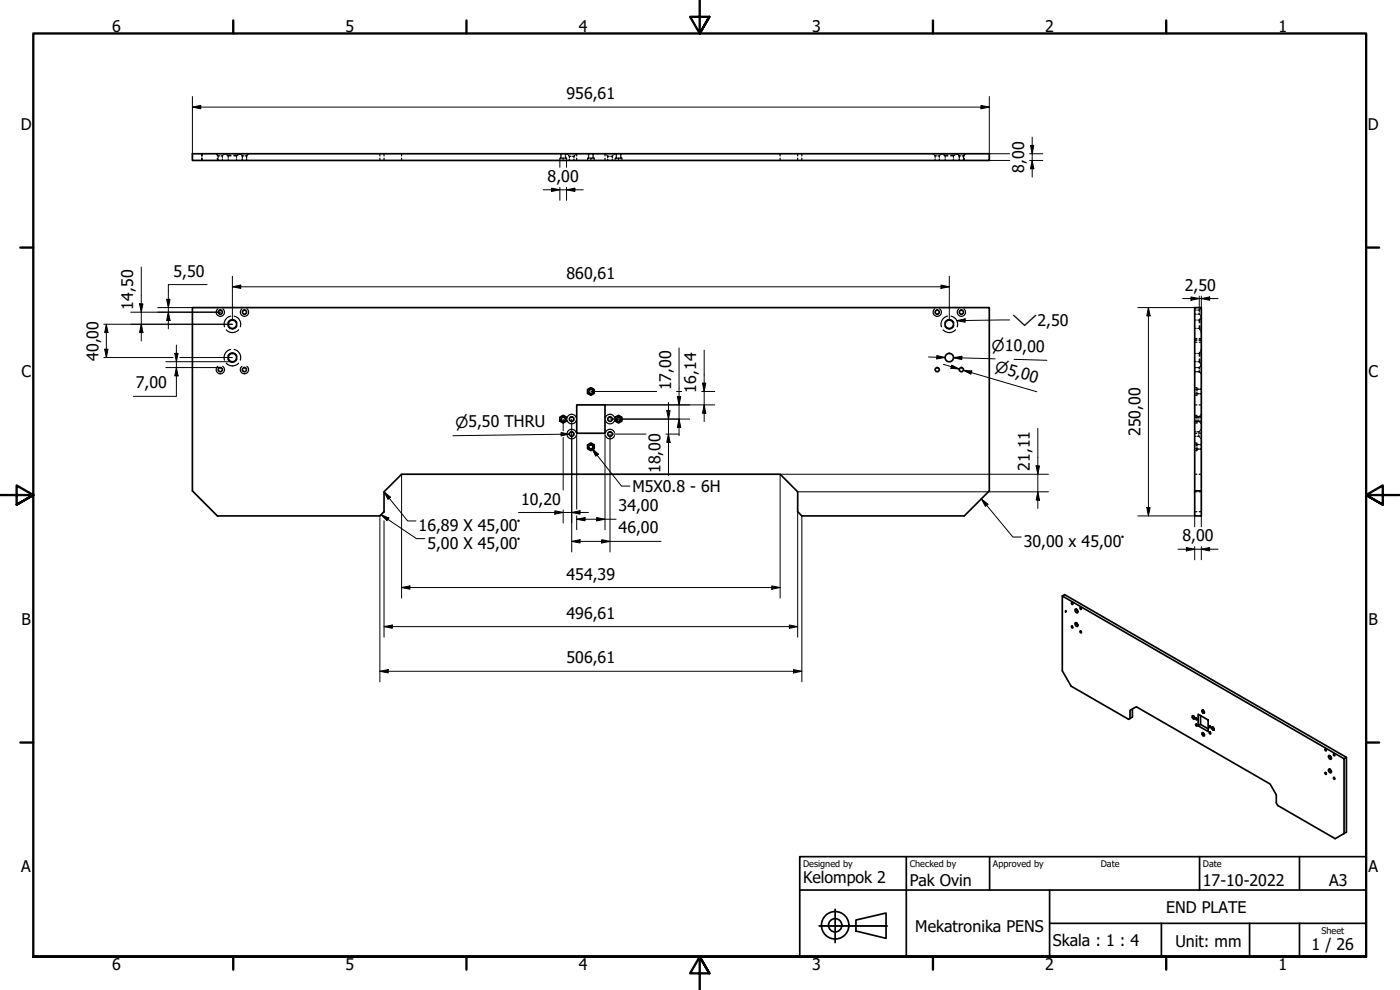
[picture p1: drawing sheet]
<svg xmlns="http://www.w3.org/2000/svg" width="420mm" height="297mm" viewBox="0 0 420 297" stroke-linecap="round" stroke-linejoin="round" font-family="sans-serif">
<defs><g id="words">
<g font-size="4.8">
<text x="33.7" y="9.6">6</text>
<text x="103.7" y="9.6">5</text>
<text x="173.7" y="9.6">4</text>
<text x="243.7" y="9.6">3</text>
<text x="313.7" y="9.6">2</text>
<text x="383.7" y="9.6">1</text>
<text x="170" y="29.7">956,61</text>
<text x="6.2" y="38.9">D</text>
<text x="410.5" y="38.9">D</text>
<text x="307.4" y="51.8" transform="rotate(-90 307.4 51.8)">8,00</text>
<text x="164.4" y="54.6">8,00</text>
<text x="52.1" y="83">5,50</text>
<text x="170" y="83.6">860,61</text>
<text x="355.6" y="87.2">2,50</text>
<text x="40" y="92.9" transform="rotate(-90 40 92.9)">14,50</text>
<text x="6.4" y="113.2">C</text>
<text x="29.5" y="108.3" transform="rotate(-90 29.5 108.3)">40,00</text>
<text x="410.7" y="113.2">C</text>
<text x="40.8" y="116.5">7,00</text>
<text x="201.4" y="117.1" transform="rotate(-90 201.4 117.1)">17,00</text>
<text x="208.9" y="117.8" transform="rotate(-90 208.9 117.8)">16,14</text>
<text x="342.3" y="130.8" transform="rotate(-90 342.3 130.8)">250,00</text>
<text x="198.2" y="141.9" transform="rotate(-90 198.2 141.9)">18,00</text>
<text x="309.1" y="141.3" transform="rotate(-90 309.1 141.3)">21,11</text>
<text x="189.8" y="147.6">M5X0.8 - 6H</text>
<text x="156.4" y="151.4">10,20</text>
<text x="185.7" y="153.4">34,00</text>
<text x="125.6" y="159.3">16,89 X 45,00°</text>
<text x="185.7" y="160">46,00</text>
<text x="128.2" y="164.7">5,00 X 45,00°</text>
<text x="307.2" y="164.2">30,00 x 45,00°</text>
<text x="354.9" y="162.4">8,00</text>
<text x="170" y="173.9">454,39</text>
<text x="170" y="185.6">496,61</text>
<text x="6.4" y="187.4">B</text>
<text x="410.7" y="187.4">B</text>
<text x="170" y="199">506,61</text>
<text x="6.4" y="261.7">A</text>
<text x="410.7" y="261.7">A</text>
<text x="241" y="265.1">Kelompok 2</text>
<text x="273" y="266">Pak Ovin</text>
<text x="361" y="266">17-10-2022</text>
<text x="398.9" y="265.9">A3</text>
<text x="349.9" y="274">END PLATE</text>
<text x="274.7" y="279.5">Mekatronika PENS</text>
<text x="316" y="283.8">Skala : 1 : 4</text>
<text x="352.8" y="284.2">Unit: mm</text>
<text x="393.6" y="285">1 / 26</text>
<text x="33.7" y="290.9">6</text>
<text x="103.7" y="290.9">5</text>
<text x="173.7" y="290.9">4</text>
<text x="243.7" y="290.9">3</text>
<text x="313.7" y="290.9">2</text>
<text x="383.7" y="290.9">1</text>
</g>
<g font-size="4.6">
<text x="303.7" y="97.7">⌵2,50</text>
<text x="297.6" y="105.2" transform="rotate(2 297.6 105.2)">⌀10,00</text>
<text x="298.4" y="111.3" transform="rotate(16 298.4 111.3)">⌀5,00</text>
<text x="136.7" y="128.3" transform="rotate(-1 136.7 128.3)">⌀5,50 THRU</text>
</g>
<g font-size="2.7">
<text x="241" y="260.1">Designed by</text>
<text x="273" y="260.1">Checked by</text>
<text x="298" y="260.1">Approved by</text>
<text x="330.3" y="260">Date</text>
<text x="361" y="260">Date</text>
<text x="396.6" y="280.1">Sheet</text>
</g>
</g></defs>
<!-- layer: Hidden (ISO) -->
<g fill="none" stroke="#000" stroke-width=".36">
<path d="M60.5 46.1v.7M60.5 47.5v.6M60.7 46.1v.7M60.7 47.5v.6M64.9 46.1l.2 .2M65.2 46.1v.7M65.2 47.5v.6M65.3 46.6l.2 .2M65.5 46.8h.4M65.5 46.8v.4M65.5 47.7v.4M66.3 46.8h.4"/>
<path d="M66.7 46.8v.4M66.7 47.7v.4M67 46.6l-.3 .2M67.2 46.1l.4 .2M67.4 46.1l-.2 .2M68 46.4l.3 .2M68.3 46.6h1M68.3 46.6h.1M68.4 46.7l.1 .1M68.5 46.8h.8M68.5 46.8v.4M68.5 47.7v.4"/>
<path d="M70.2 46.8h.8M70.2 46.6h1M71 46.8v.4M71 47.7v.4M71.1 46.7l-.1 .1M71.2 46.6h-.1M71.5 46.4l-.3 .2M72.1 46.1l.2 .2M72.2 46.1l-.3 .2M72.7 46.8h.1M72.7 46.8l-.2-.2 .2 .2M72.7 46.8v.4"/>
<path d="M72.7 47.7v.4M72.7 46.8h.5M73.6 46.8h.4M74 46.8v.4M74 47.7v.4M74.2 46.6l-.2 .2M74.6 46.1l-.2 .2M114 46.1v.7M114 47.5v.6M115.3 46.1v.7M115.3 47.5v.6M120.5 46.1v.7"/>
<path d="M120.5 47.5v.6M168 47.9v.2M168.3 46.1v.5M168.3 47v.5M168.4 47.5h-.4v.2M168.4 46.1v.5M168.4 47v.5M168.7 47.5h.3M169 47.9v.2M169.4 47.5h-.4v.2M169.7 46.1v.5M169.7 47v.5"/>
<path d="M169.7 47.5h.3v.2M169.8 46.1v.5M169.8 47v.5M170 47.9v.2M170.1 46.1l.3 .3M170.6 46.6l.3 .3M170.9 46.9h.4M170.9 46.9v.4M170.9 47.7v.4M171.8 46.9h.5M172.3 46.9v.4M172.3 47.7v.4"/>
<path d="M172.5 46.6l-.2 .3M173 46.1l-.2 .3M173.1 46.1v.7M173.1 47.5v.6M176.3 47.9v.2M176.6 46.1v.5M176.6 47v.5M176.7 47v.5h-.4v.2M176.7 46.1v.5M177 47.5h.3M177.3 47.9v.2M177.7 47.5h-.4v.2"/>
<path d="M177.9 47l.1 .5h.3v.2M177.9 46.1v.5M178.1 46.1v.5M178.1 47v.5M178.3 47.9v.2M181.6 46.1v.7M181.6 47.5v.6M181.6 46.1l.3 .3M182.1 46.6l.3 .3M182.4 46.9h.4M182.4 46.9v.4M182.4 47.7v.4"/>
<path d="M183.3 46.9h.5M183.8 46.9v.4M183.8 47.7v.4M184 46.6l-.2 .3M184.5 46.1l-.2 .3M184.6 47.9v.2M184.9 47l.1 .5h-.4v.2M184.9 46.1v.5M185 46.1v.5M185 47v.5M185.3 47.5h.3M185.6 47.9v.2"/>
<path d="M186 47.5h-.4v.2M186.3 47v.5h.3v.2M186.3 46.1v.5M186.4 46.1v.5M186.4 47v.5M186.6 47.9v.2M234.1 46.1v.7M234.1 47.5v.6M239.4 46.1v.7M239.4 47.5v.6M240.6 46.1v.7M240.6 47.5v.6"/>
<path d="M280 46.1l.2 .2M280.4 46.6l.2 .2M280.6 46.8h.5M280.6 46.8v.4M280.6 47.7v.4M281.5 46.8h.4M281.9 46.8v.4M281.9 47.7v.4M282.1 46.6l-.2 .2M282.4 46.1l.3 .2M282.5 46.1l-.2 .2M283.1 46.4l.4 .2"/>
<path d="M283.5 46.6h.9M283.5 46.6h.1M283.6 46.7l.1 .1M283.7 46.8h.8M283.7 46.8v.4M283.7 47.7v.4M285.3 46.8h.9M285.4 46.6h.9M286.2 46.8v.4M286.2 47.7v.4M286.2 46.7v.1M286.3 46.6h.1"/>
<path d="M286.7 46.4l-.4 .2M287.4 46.1l-.4 .2M287.5 46.3l-.2-.2 .2 .2M287.7 46.6l.2 .2M287.9 46.8h.1M287.9 46.8v.4M287.9 47.7v.4M287.9 46.8h.4M288.7 46.8h.5M289.1 46.8v.4M289.1 47.7v.4M289.3 46.6l-.2 .2"/>
<path d="M289.4 46.1v.7M289.4 47.5v.6M289.8 46.1l-.2 .2M65.4 92.7a1.25 1.25 0 0 0-.2 1.8 1.25 1.25 0 0 0 1.8 0 1.25 1.25 0 0 0-.2-1.8M67.9 99a2.49 2.49 0 0 0 3.7 0M68.4 97.7a1.42 1.42 0 0 0 1.3 1 1.42 1.42 0 0 0 1.4-1M68.4 96.8a1.42 1.42 0 0 1 1.3-1 1.42 1.42 0 0 1 1.4 1M69.2 94.9a2.46 2.46 0 0 0-1.8 3.2M70.3 94.9a2.47 2.47 0 0 1 1.8 3.2M72.6 92.7a1.25 1.25 0 0 0-.2 1.8 1.25 1.25 0 0 0 1.9 0 1.25 1.25 0 0 0-.2-1.8M280.5 92.7a1.25 1.25 0 0 0-.2 1.8 1.25 1.25 0 0 0 1.9 0 1.25 1.25 0 0 0-.2-1.8M283 99a2.49 2.49 0 0 0 3.7 0"/>
<path d="M283.5 97.7a1.42 1.42 0 0 0 1.4 1 1.42 1.42 0 0 0 1.4-1M283.5 96.8a1.42 1.42 0 0 1 1.4-1 1.42 1.42 0 0 1 1.4 1M284.4 94.9a2.47 2.47 0 0 0-1.9 3.2M285.4 94.9a2.46 2.46 0 0 1 1.9 3.2M287.8 92.7a1.25 1.25 0 0 0-.2 1.8 1.25 1.25 0 0 0 1.9 0 1.25 1.25 0 0 0-.2-1.8M358.5 98.5h.5M358.5 96h.5M358.5 94.3h.5M358.5 93h.5M359.5 98.5h.4M359.5 96h.4M359.5 94.3h.4"/>
<path d="M359.5 93h.4M359.9 93v.5M359.9 93.9v.4M359.9 96v.9M359.9 97.7v.8M359.9 98.5l.1 .1M359.9 94.3l.2 .2M360 96h-.1M360 98.7h.1M360.1 95.8v1M360.1 97.8v.9M360.1 98.7l.1 .4"/>
<path d="M360.1 95.8l-.1 .1M360.1 92.8l-.2 .2M360.2 95.5l-.1 .3M360.3 94.7l.2 .2M360.4 99.4l.1 .4M360.5 94.8l-.1 .4M360.5 92.4l-.2 .2M65.4 109.9a1.25 1.25 0 0 0-.2 1.9 1.25 1.25 0 0 0 1.8 0 1.25 1.25 0 0 0-.2-1.9M67.9 109a2.45 2.45 0 0 0 3.7 0M68.4 107.7a1.42 1.42 0 0 0 1.3 1 1.42 1.42 0 0 0 1.4-1M68.4 106.9a1.42 1.42 0 0 1 1.3-1 1.42 1.42 0 0 1 1.4 1M69.2 104.8a2.5 2.5 0 0 0-1.8 3.3"/>
<path d="M70.3 104.8a2.5 2.5 0 0 1 1.8 3.3M72.6 109.9a1.24 1.24 0 0 0-.2 1.8 1.24 1.24 0 0 0 1.9 0 1.24 1.24 0 0 0-.2-1.8M358.5 118h.3M358.5 118.6h.3M358.5 116.9h.3M358.5 116.3h.3M358.5 102.7h.7M358.5 102.1h.7M358.5 102h.7M358.5 101.6h.7M358.5 111.5h.5M358.5 110.3h.5"/>
<path d="M358.5 108.5h.5M358.5 106h.5M359 118l.2 .2M359 116.9h.2v.4M359 116.3l.2 .2M359.2 116.7v.2M359.2 117.7v.3M359.2 118.4l-.2 .2M359.2 116.8h.5M359.2 118.1h.5M359.2 116.7h.5M359.2 118.2h.5"/>
<path d="M359.5 111.5h.4M359.5 110.3h.4M359.5 108.5h.4M359.5 106h.4M359.9 102.7h.6M359.9 102.1h.6M359.9 102h.6M359.9 101.6h.6M359.9 111.1v.4M359.9 106v.9M359.9 107.7v.8M359.9 110.3v.4"/>
<path d="M359.9 108.5l.1 .1M359.9 111.5l.2 .2M360 106h-.1M360 108.7h.1M360.1 105.9v.9M360.1 107.8v.9M360.1 108.7l.1 .4M360.1 105.9h-.1M360.1 116.8h.4M360.1 118.1h.4M360.1 116.7h.4M360.1 118.2h.4"/>
<path d="M360.1 110.1l-.2 .2M360.2 105.5l-.1 .4M360.3 111.9l.2 .2M360.4 109.4l.1 .4M360.5 104.8l-.1 .3M360.5 109.7l-.2 .2 .2-.2M170.2 129.8a1.42 1.42 0 0 1 1.4-1 1.42 1.42 0 0 1 1.3 1M170.2 130.7a1.42 1.42 0 0 0 1.4 1 1.42 1.42 0 0 0 1.3-1M170.2 125.3a1.42 1.42 0 0 1 1.4-1 1.42 1.42 0 0 1 1.3 1M170.2 126.2a1.42 1.42 0 0 0 1.4 1 1.42 1.42 0 0 0 1.3-1M181.7 129.8a1.42 1.42 0 0 1 1.4-1 1.42 1.42 0 0 1 1.3 1M181.7 130.7a1.42 1.42 0 0 0 1.4 1 1.42 1.42 0 0 0 1.3-1"/>
<path d="M181.7 125.3a1.42 1.42 0 0 1 1.4-1 1.42 1.42 0 0 1 1.3 1M181.7 126.2a1.42 1.42 0 0 0 1.4 1 1.42 1.42 0 0 0 1.3-1M358.5 126.9h.3M358.5 126.3h.3M358.5 125.2h.3M358.5 124.6h.3M358.5 135.2h.3M358.5 134.6h.3M358.5 133.5h.3M358.5 132.9h.3M358.5 130h.7M358.5 121.5h.7"/>
<path d="M358.5 126.4h.4M358.5 129.5h.4M358.5 130.9h.4M358.5 125.1h.4M359 126.3h.2v.2M359 125.2h.2v.4M359 124.6l.2 .2M359 134.6l.7 .2M359 133.5h.2v.4M359 132.9l.2 .2M359.2 126.7l-.2 .2M359.2 125v.2"/>
<path d="M359.2 125.9v.4M359.2 134.3v.3l.5 .1M359.2 135l-.2 .2M359.2 125.1h.5M359.2 126.4h.6M359.2 125l.6 .1M359.2 126.5h.5M359.4 129.5h.4M359.4 130.9h.4M359.7 133.3h-.5v.2l.5-.1M359.8 125.1v.4M359.8 126v.4"/>
<path d="M359.8 129.5v.5M359.8 130.5v.4M359.8 130.9l.2 .3M359.8 126.4l.2 .3M359.9 130h.6M359.9 121.5h.6M360 129.3l-.2 .2M360 124.8l-.2 .3M360.1 134.7h.4M360.1 133.4h.4M360.1 125.1h.4M360.1 126.4h.4"/>
<path d="M360.1 125h.4M360.1 133.3h.4M360.1 134.8h.4M360.1 126.5h.4M360.3 131.4l.2 .3M360.3 126.9l.2 .3M360.5 128.8l-.2 .3M360.5 124.3l-.2 .3M358.5 153.5h.7M358.5 147.6h.7M358.5 142.3h.7M359.9 153.5h.6"/>
<path d="M359.9 147.6h.6M359.9 142.3h.6"/>
</g>
<!-- layer: Visible (ISO) -->
<g fill="none" stroke="#000" stroke-width=".51">
<path d="M57.7 46.1h239.2v2h-239.2zM57.7 92.3h239.2v55l-7.5 7.5h-48.8l-1.2-1.3v-5.9l-5.3-5.3h-113.6l-5.2 5.3v5.9l-1.3 1.3h-48.8l-7.5-7.5zM176.3 116.9l1-.6 1 .6v1.1l-1 .6-1-.6zM168 125.2l1-.6 1 .6v1.1l-1 .6-1-.6zM173.1 121.5h8.5v8.5h-8.5zM176.3 133.5l1-.6 1 .6v1.1l-1 .6-1-.6zM184.6 125.2l1-.6 1 .6v1.1l-1 .6-1-.6zM358.5 147.3v-55h2v62.5h-2v-7.5h2M318.8 178.8l.7-.4 84.6 48.8v22.5l-.7 .4M319.8 183.2v.4zM322.7 186.9a.61 .61 0 0 1 .7 .3 .61 .61 0 0 1-.2 .8l-.5-.5zM322.7 182.8l.5 .1a.46 .46 0 0 1 .4 .5 .46 .46 0 0 1-.6 .4l-.4-.6z"/>
<path d="M323.1 186.9l.4 .7M323.1 182.8l.4 .7M324.1 182.4l.2-.1a.25 .25 0 0 1 .3 .3 .25 .25 0 0 1-.3 .2zM339.1 215.6v-2.5l1.9-1 40.2 23.1 1.8 3.3v2.4l.5 .8 17.2 9.9 2.7-1.5M339.9 212.7v2.5l-1.2 .6-17.2-9.9-2.7-4.6v-22.5l84.6 48.9v22.4M357.8 215.2l.4 .5M358 214.7v.4l-.2 .1v-.4l.4-.1 .3 .5v.5h-.3M358 215.1l.4 .4M358.2 214.8l.3 .6M358.5 215.5l-.3 .2M359.6 214.3l3 1.7v3.5l-3-1.7zM360.3 214.7v2.6l2.3 1.4"/>
<path d="M360.3 217.3l-.7 .5M360.7 213.5l.4 .5M361 213v.4l-.3 .1v-.4l.4-.1 .3 .5v.5h-.3M361 219.8v.4M361 213.4l.3 .5M361.1 219.9l.3 .5M361.1 213.1l.3 .6M361.4 213.8l-.3 .2M363.7 218.6l.2-.1 .4 .4-.3 .2zM363.7 218.6v-.4l.3-.1 .4 .5v.4l-.4 .1M363.9 218.1v.4M364.1 218.2v.3l.3 .2"/>
<path d="M364.4 218.9h-.1M360.7 220.3l.3-.1 .3 .4-.2 .2zM360.7 220.3v-.4l.4-.1 .3 .5v.4l-.3 .1M361.3 220.6h.1M398.8 230.8l.4 .1a.46 .46 0 0 1 .4 .5 .46 .46 0 0 1-.5 .4l-.4-.5zM398.8 226.7l.4 .1a.5 .5 0 0 1 .4 .5 .5 .5 0 0 1-.4 .5l-.5-.6zM399.2 230.9l.4 .6zM399.2 226.8l.4 .6zM404.1 227.2l-.7 .5"/>
<circle cx="66.1" cy="93.7" r=".62"/>
<circle cx="69.8" cy="97.3" r="1.26"/>
<circle cx="73.4" cy="93.7" r=".62"/>
<circle cx="281.3" cy="93.7" r=".62"/>
<circle cx="284.9" cy="97.3" r="1.26"/>
<circle cx="288.5" cy="93.7" r=".62"/>
<circle cx="66.1" cy="110.9" r=".62"/>
<circle cx="69.8" cy="107.3" r="1.26"/>
<circle cx="73.4" cy="110.9" r=".62"/>
<circle cx="177.3" cy="117.5" r=".62"/>
<circle cx="281.3" cy="110.9" r=".62"/>
<circle cx="284.9" cy="107.3" r="1.26"/>
<circle cx="288.5" cy="110.9" r=".62"/>
<circle cx="169" cy="125.8" r=".62"/>
<circle cx="171.6" cy="125.7" r=".69"/>
<circle cx="171.6" cy="130.2" r=".69"/>
<circle cx="177.3" cy="134.1" r=".62"/>
<circle cx="183.1" cy="130.2" r=".69"/>
<circle cx="183.1" cy="125.7" r=".69"/>
<circle cx="185.6" cy="125.8" r=".62"/>
<circle cx="321.8" cy="188.1" r=".25"/>
<circle cx="321.8" cy="181.1" r=".26"/>
<circle cx="324.4" cy="189.6" r=".25"/>
<circle cx="359.1" cy="217.5" r=".27"/>
<circle cx="359.1" cy="215.7" r=".27"/>
<circle cx="363.2" cy="218.1" r=".27"/>
<circle cx="363.2" cy="219.9" r=".27"/>
<circle cx="397.9" cy="232" r=".25"/>
<circle cx="397.9" cy="225" r=".26"/>
<circle cx="400.5" cy="226.5" r=".25"/>
<circle cx="400.5" cy="233.5" r=".25"/>
</g>
<!-- layer: Visible Narrow (ISO) -->
<path d="M177.2 116.7a.73 .73 0 0 1 .8 .6 .73 .73 0 0 1-.5 .9 .73 .73 0 0 1-.9-.6M168.9 125a.73 .73 0 0 1 .8 .6 .73 .73 0 0 1-.5 .9 .73 .73 0 0 1-.9-.6M177.2 133.3a.73 .73 0 0 1 .8 .6 .73 .73 0 0 1-.5 .9 .73 .73 0 0 1-.9-.6M185.5 125a.73 .73 0 0 1 .9 .6 .73 .73 0 0 1-.6 .9 .73 .73 0 0 1-.9-.6" fill="none" stroke="#000" stroke-width=".36"/>
<!-- layer: Border (ISO) -->
<g fill="none" stroke="#000" stroke-width=".7">
<path d="M70 6.1v3.9M140 6.1v3.9M210 0v10l-2.9-5h5.8l-2.9 5 2.9-5M280 6.1v3.9M350 6.1v3.9M6.1 74.3h3.9M410 74.3h3.9M0 148.5h10l-5-2.8v5.7l5-2.9-5 2.9M420 148.5h-10l5-2.8v5.7l-5-2.9 5 2.9M6.1 222.8h3.9M410 222.8h3.9M10 287v-277h400v277h-400h400"/>
<path d="M70 287v3.9M140 287v3.9M212.9 292l-2.9-5 2.9 5h-5.8l2.9-5v10M280 287v3.9M350 287v3.9"/>
</g>
<!-- layer: Title (ISO) -->
<g fill="none" stroke="#000" stroke-width=".51">
<path d="M240 257h170v30h-170zM272 257v30M297 257v10M360 257v10M390 257v10M240 267h170M245.9 277.8h20.4M250.6 272.8v10M256.9 276l9-2.1v7.6l-9-2.2zM315 277h95M315 267v20M348.6 277v10"/>
<path d="M375 277v10M390 277v10"/>
<circle cx="250.6" cy="277.6" r="4.1"/>
<circle cx="250.6" cy="277.6" r="2"/>
</g>
<!-- layer: 0 -->
<path d="M245.9 277.8h20.4" fill="none" stroke="#000" stroke-width=".3"/>
<!-- layer: Dimension (ISO) -->
<g fill="none" stroke="#000" stroke-width=".3">
<path d="M57.7 32.1l2.5-.5v1zM57.7 32.1h239.2M57.7 29v19.1M294.4 31.6l2.5 .5-2.5 .5zM296.9 29v19.1h6.1M163 56.9h12M165.5 56.5l2.5 .4-2.5 .6zM168 48.1v2.1M168 56.2v3.9M170 56.9l2.5-.4v1zM170 48.1v2.1M170 56.2v3.9"/>
<path d="M296.9 46.1h6.1M309 48.1h3.9M309 46.1h3.9M309.3 43.6h1l-.5 2.5zM309.8 48.1l.5 2.5h-1zM309.8 41.1v12M31.2 97.3h38.5M31.9 97.3l.5 2.5h-1zM31.9 97.3v10M39.2 93.7h26.9M41.9 91.2h1l-.5 2.5zM42.4 97.3l.5 2.5h-1z"/>
<path d="M42.4 80.1v22.2M47.3 92.3h10.4M50 89.8h1l-.5 2.5zM50.5 93.7l.5 2.5h-1zM62.2 85.4h-11.7v13.3M69.7 86l2.5-.5v1zM69.7 86h215.2M69.7 82.9v13.1M282.4 85.5l2.5 .5-2.5 .5zM284.9 82.9v13.1M341.5 92.3h17M344.7 92.3l.5 2.5h-1z"/>
<path d="M344.7 92.3v62.5M354.9 89.6h10.6M357.4 89.1l2.5 .5-2.5 .5zM359.9 88.8v4.2M360.5 89.6l2.5-.5v1zM360.5 88.8v3.5M31.2 107.3h20.7M31.4 104.8h1l-.5 2.5zM49.8 110.3h16.3M49.8 108.5h19.9M52.5 106h.9l-.5 2.5zM52.9 110.3l.5 2.5h-.9z"/>
<path d="M52.9 103.5v15.4h-12.9M54 107.3h15.7M177.3 117.5h19.8M203 117.5h1.6M203.3 119h1l-.5 2.5zM203.8 104.4v26.3M210.6 117.5h3.9M210.8 115h1l-.5 2.5zM211.3 105.1v21.4M278.7 107.1l5 .2M281.2 106.7l2.5 .6-2.6 .4zM283.1 109.3l4.8 1.4"/>
<path d="M285.7 109.5l2.2 1.2-2.5-.2zM286.2 107.3l2.5-.4-.1 1zM288.6 107.4l-2.4-.1 12.4 .4M289.1 111.1l2.6 .2-.3 1zM291.5 111.8l-2.4-.7 22 6.4M304.3 107.8l9.9 .3M169 125.8v3.5M169 131.3v15.7M171.6 125.7v39.9M173.1 130v22.8M181.6 130v29M181.6 121.5h32.9"/>
<path d="M183.1 130.2v35.4M183.1 125.7h23.9M183.8 130.2h10.1M199.9 130.2h3.9M200.1 123.2h1l-.5 2.5zM200.6 130.2l.5 2.5h-1zM200.6 120.7v22M203.8 125.7l.5 2.5h-1zM211.3 121.5l.5 2.5h-1zM311 139.8h1l-.5 2.5zM311.5 128.5v24.1M114 154.8v.3"/>
<path d="M114 155.4v49.2M115.3 153.5v.3M115.3 156.2v35M120.5 142.3v37.2M155.6 153.8h21M166.5 153.3l2.5 .5-2.5 .5zM169 153v3.9M171.6 153.8l2.5-.5v1zM173.1 155.8l2.5-.5v1zM173.1 155.8h11.8M173.1 154.8v4.2M179.1 155.3l2.5 .5-2.5 .5z"/>
<path d="M239.4 153.5v37.7M239.4 147.6h75.2M240.6 154.8v49.8M311.5 147.6l.5 2.5h-1zM314.6 142.3h-80.5v37.2M341.5 154.8h17v3.3M344.2 152.3h1l-.5 2.5zM360.5 154.8v3.3M120.5 176.3l2.5-.5v1zM120.5 176.3h113.6M171.6 162.4l2.5-.5v1zM171.6 162.4h26.8"/>
<path d="M180.6 161.9l2.5 .5-2.5 .5zM231.6 175.8l2.5 .5-2.5 .5zM353.5 164.8h12M356 164.3l2.5 .5-2.5 .5zM358.5 164v4M360.5 164.8l2.5-.5v1zM360.5 164v4M115.3 188l2.5-.5v1zM115.3 188h124.1M236.9 187.5l2.5 .5-2.5 .5zM114 201.4l2.5-.5v1zM114 201.4h126.6"/>
<path d="M238.1 200.9l2.5 .5-2.5 .5z"/>
</g>
<g fill="#000">
<path d="M57.7 32.1l2.5-.5v1z" fill-rule="evenodd"/>
<path d="M294.4 31.6l2.5 .5-2.5 .5z" fill-rule="evenodd"/>
<path d="M165.5 56.5l2.5 .4-2.5 .6z" fill-rule="evenodd"/>
<path d="M170 56.9l2.5-.4v1z" fill-rule="evenodd"/>
<path d="M309.3 43.6h1l-.5 2.5z" fill-rule="evenodd"/>
<path d="M309.8 48.1l.5 2.5h-1z" fill-rule="evenodd"/>
<path d="M31.9 97.3l.5 2.5h-1z" fill-rule="evenodd"/>
<path d="M41.9 91.2h1l-.5 2.5z" fill-rule="evenodd"/>
<path d="M42.4 97.3l.5 2.5h-1z" fill-rule="evenodd"/>
<path d="M50 89.8h1l-.5 2.5z" fill-rule="evenodd"/>
<path d="M50.5 93.7l.5 2.5h-1z" fill-rule="evenodd"/>
<path d="M69.7 86l2.5-.5v1z" fill-rule="evenodd"/>
<path d="M282.4 85.5l2.5 .5-2.5 .5z" fill-rule="evenodd"/>
<path d="M344.7 92.3l.5 2.5h-1z" fill-rule="evenodd"/>
<path d="M357.4 89.1l2.5 .5-2.5 .5z" fill-rule="evenodd"/>
<path d="M360.5 89.6l2.5-.5v1z" fill-rule="evenodd"/>
<path d="M31.4 104.8h1l-.5 2.5z" fill-rule="evenodd"/>
<path d="M52.5 106h.9l-.5 2.5z" fill-rule="evenodd"/>
<path d="M52.9 110.3l.5 2.5h-.9z" fill-rule="evenodd"/>
<path d="M203.3 119h1l-.5 2.5z" fill-rule="evenodd"/>
<path d="M210.8 115h1l-.5 2.5z" fill-rule="evenodd"/>
<path d="M281.2 106.7l2.5 .6-2.6 .4z" fill-rule="evenodd"/>
<path d="M285.7 109.5l2.2 1.2-2.5-.2z" fill-rule="evenodd"/>
<path d="M286.2 107.3l2.5-.4-.1 1z" fill-rule="evenodd"/>
<path d="M289.1 111.1l2.6 .2-.3 1z" fill-rule="evenodd"/>
<path d="M200.1 123.2h1l-.5 2.5z" fill-rule="evenodd"/>
<path d="M200.6 130.2l.5 2.5h-1z" fill-rule="evenodd"/>
<path d="M203.8 125.7l.5 2.5h-1z" fill-rule="evenodd"/>
<path d="M211.3 121.5l.5 2.5h-1z" fill-rule="evenodd"/>
<path d="M311 139.8h1l-.5 2.5z" fill-rule="evenodd"/>
<path d="M166.5 153.3l2.5 .5-2.5 .5z" fill-rule="evenodd"/>
<path d="M171.6 153.8l2.5-.5v1z" fill-rule="evenodd"/>
<path d="M173.1 155.8l2.5-.5v1z" fill-rule="evenodd"/>
<path d="M179.1 155.3l2.5 .5-2.5 .5z" fill-rule="evenodd"/>
<path d="M311.5 147.6l.5 2.5h-1z" fill-rule="evenodd"/>
<path d="M344.2 152.3h1l-.5 2.5z" fill-rule="evenodd"/>
<path d="M120.5 176.3l2.5-.5v1z" fill-rule="evenodd"/>
<path d="M171.6 162.4l2.5-.5v1z" fill-rule="evenodd"/>
<path d="M180.6 161.9l2.5 .5-2.5 .5z" fill-rule="evenodd"/>
<path d="M231.6 175.8l2.5 .5-2.5 .5z" fill-rule="evenodd"/>
<path d="M356 164.3l2.5 .5-2.5 .5z" fill-rule="evenodd"/>
<path d="M360.5 164.8l2.5-.5v1z" fill-rule="evenodd"/>
<path d="M115.3 188l2.5-.5v1z" fill-rule="evenodd"/>
<path d="M236.9 187.5l2.5 .5-2.5 .5z" fill-rule="evenodd"/>
<path d="M114 201.4l2.5-.5v1z" fill-rule="evenodd"/>
<path d="M238.1 200.9l2.5 .5-2.5 .5z" fill-rule="evenodd"/>
</g>
<!-- layer: Symbol (ISO) -->
<path d="M287.1 96.2l2.5-.5 .1 1zM303 96l-15.9 .2M168.4 129.8l2.5 .4-2.5 .6zM170.9 130.2l-35 .5M177.7 134.6l1.9 1.7-.8 .6zM177.7 134.6l8.8 11.2h2.5M114.4 154.4l2.3 1-.6 .8zM114.4 154.4l10.6 7.2h2.5M115.3 147.6l1.9 1.6-.8 .6zM115.3 147.6l7 8.7h2.5M294.5 149.7l2 1.6-.8 .6zM294.5 149.7l9.5 11.4h2.5" fill="none" stroke="#000" stroke-width=".3"/>
<g fill="#000">
<path d="M287.1 96.2l2.5-.5 .1 1z" fill-rule="evenodd"/>
<path d="M168.4 129.8l2.5 .4-2.5 .6z" fill-rule="evenodd"/>
<path d="M177.7 134.6l1.9 1.7-.8 .6z" fill-rule="evenodd"/>
<path d="M114.4 154.4l2.3 1-.6 .8z" fill-rule="evenodd"/>
<path d="M115.3 147.6l1.9 1.6-.8 .6z" fill-rule="evenodd"/>
<path d="M294.5 149.7l2 1.6-.8 .6z" fill-rule="evenodd"/>
</g>
<use href="#words"/>
</svg>
